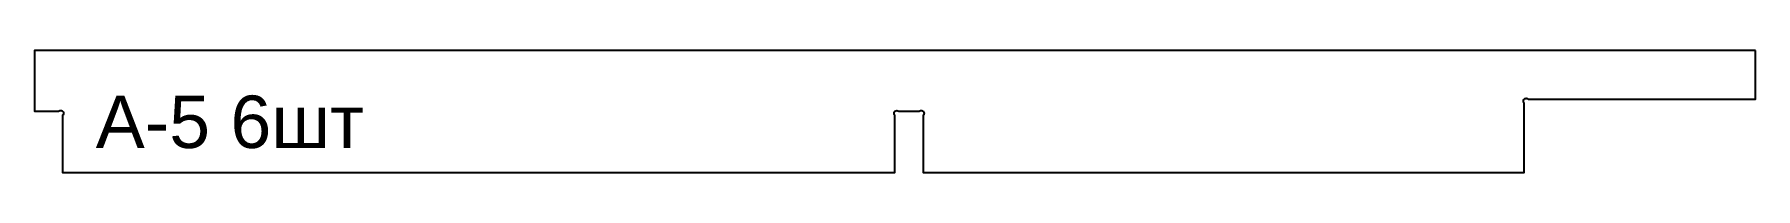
# Model space of a CAD drawing. Header units: millimetres. Extents: x 0 to 982, y 0 to 70.
import ezdxf

# ---------------------------------------------------------------- set-up
doc = ezdxf.new("R2010")
doc.units = ezdxf.units.MM
doc.layers.add('CUT', color=7, linetype='Continuous', true_color=0x000000)
doc.layers.add('LABEL_NO_CUT', color=7, linetype='Continuous', true_color=0x000000)
doc.styles.add('Arial', font='arial.ttf')

msp = doc.modelspace()

# ---------------------------------------------------------------- linework, layer by layer
at = {"layer": 'CUT', "true_color": 0x000000}
msp.add_lwpolyline([(982, 69.78), (0, 69.78), (0, 35), (13.84, 35, -1), (16.1, 32.74), (16.1, 0), (490.9, 0), (490.9, 32.74, -1), (493.16, 35), (504.84, 35, -1), (507.1, 32.74), (507.1, 0), (850, 0), (850, 39.74, -1), (852.26, 42), (982, 42)], format="xyb", close=True, dxfattribs=at)

# ---------------------------------------------------------------- texts
at = {"layer": 'LABEL_NO_CUT', "true_color": 0x000000, "style": 'Arial'}
msp.add_text('А-5 6шт', height=30, dxfattribs=at).set_placement((35, 14))

doc.saveas('drawing.dxf')
